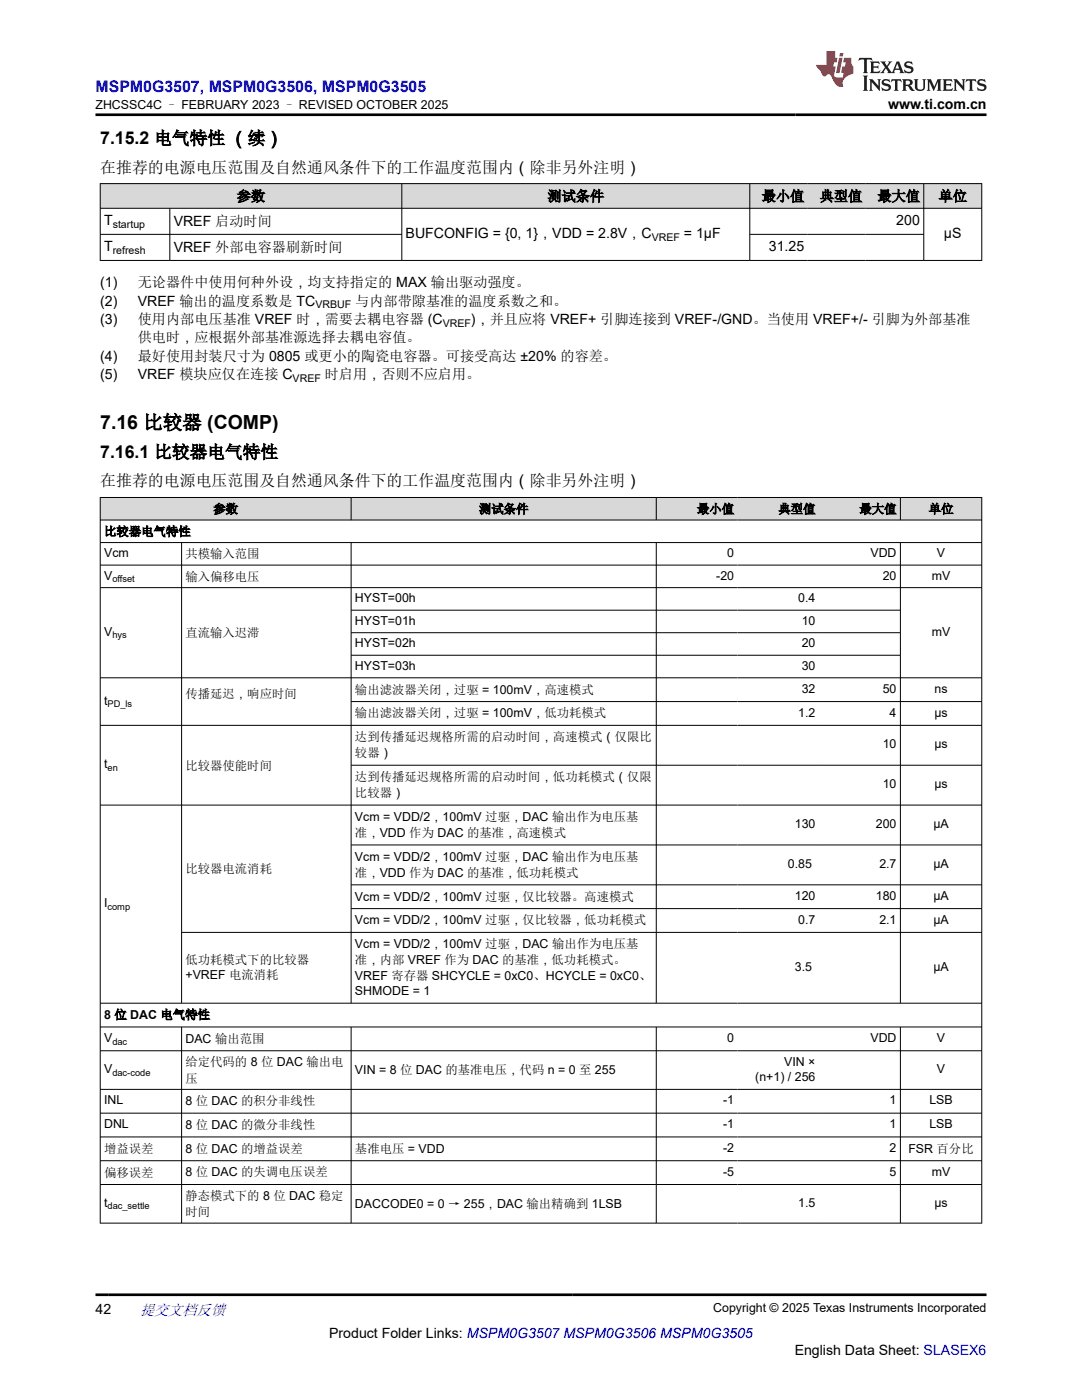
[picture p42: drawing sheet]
<svg xmlns="http://www.w3.org/2000/svg" width="216mm" height="279mm" viewBox="0 0 216 279" stroke-linecap="round" stroke-linejoin="round" font-family="sans-serif">
<defs><g id="words">
<text font-size="3.9" x="20" y="85.7">7.16 比较器 (COMP)</text>
<g font-size="3.5">
<text x="20" y="28.8">7.15.2 电气特性 （续）</text>
<text x="20" y="91.4">7.16.1 比较器电气特性</text>
</g>
<text font-size="3.2" fill="#00f" x="19" y="18.3">MSPM0G3507, MSPM0G3506, MSPM0G3505</text>
<g font-size="3.2">
<text x="20" y="34.4">在推荐的电源电压范围及自然通风条件下的工作温度范围内（除非另外注明）</text>
<text x="20" y="97.1">在推荐的电源电压范围及自然通风条件下的工作温度范围内（除非另外注明）</text>
</g>
<text font-size="3" fill="#00f" x="27.9" y="262.4">提交文档反馈</text>
<g font-size="2.8">
<text x="177.2" y="21.7">www.ti.com.cn</text>
<text x="47.3" y="40.1">参数</text>
<text x="109.2" y="40.1">测试条件</text>
<text x="152" y="40.1">最小值</text>
<text x="163.6" y="40.1">典型值</text>
<text x="175.1" y="40.1">最大值</text>
<text x="187.3" y="40.1">单位</text>
<text x="20.8" y="44.9">T</text>
<text x="34.7" y="45">VREF 启动时间</text>
<text x="80.9" y="47.5">BUFCONFIG = {0, 1}，VDD = 2.8V，C</text>
<text x="136.5" y="47.5">= 1µF</text>
<text x="178.9" y="44.9">200</text>
<text x="188.4" y="47.5">µS</text>
<text x="20.8" y="50.1">T</text>
<text x="34.7" y="50.2">VREF 外部电容器刷新时间</text>
<text x="153.4" y="50.1">31.25</text>
<text x="20" y="57.3">(1)</text>
<text x="27.5" y="57.3">无论器件中使用何种外设，均支持指定的 MAX 输出驱动强度。</text>
<text x="20" y="64.7">(3)</text>
<text x="20" y="61">(2)</text>
<text x="27.5" y="61">VREF 输出的温度系数是 TC</text>
<text x="27.5" y="64.7">使用内部电压基准 VREF 时，需要去耦电容器 (C</text>
<text x="70.9" y="61">与内部带隙基准的温度系数之和。</text>
<text x="94" y="64.7">)，并且应将 VREF+ 引脚连接到 VREF-/GND。当使用 VREF+/- 引脚为外部基准</text>
<text x="27.5" y="68.3">供电时，应根据外部基准源选择去耦电容值。</text>
<text x="20" y="72">(4)</text>
<text x="20" y="75.7">(5)</text>
<text x="27.5" y="72">最好使用封装尺寸为 0805 或更小的陶瓷电容器。可接受高达 ±20% 的容差。</text>
<text x="27.5" y="75.7">VREF 模块应仅在连接 C</text>
<text x="64.8" y="75.7">时启用，否则不应启用。</text>
<text x="19" y="262.1">42</text>
<text x="65.7" y="266.9">Product Folder Links: MSPM0G3507 MSPM0G3506 MSPM0G3505</text>
<text x="158.6" y="270.3">English Data Sheet: SLASEX6</text>
</g>
<g font-size="2.5">
<text x="19" y="21.8">ZHCSSC4C – FEBRUARY 2023 – REVISED OCTOBER 2025</text>
<text x="20.8" y="106.9">比较器电气特性</text>
<text x="42.6" y="102.4">参数</text>
<text x="95.6" y="102.4">测试条件</text>
<text x="139.1" y="102.4">最小值</text>
<text x="155.3" y="102.4">典型值</text>
<text x="171.5" y="102.4">最大值</text>
<text x="185.3" y="102.4">单位</text>
<text x="20.8" y="111.2">Vcm</text>
<text x="37" y="111.4">共模输入范围</text>
<text x="145.1" y="111.2">0</text>
<text x="173.7" y="111.2">VDD</text>
<text x="187" y="111.2">V</text>
<text x="20.8" y="115.7">V</text>
<text x="37" y="115.9">输入偏移电压</text>
<text x="142.9" y="115.7">-20</text>
<text x="176.1" y="115.7">20</text>
<text x="185.9" y="115.7">mV</text>
<text x="70.8" y="120.2">HYST=00h</text>
<text x="70.8" y="124.7">HYST=01h</text>
<text x="159.3" y="120.2">0.4</text>
<text x="160" y="124.7">10</text>
<text x="20.8" y="126.9">V</text>
<text x="37" y="127.2">直流输入迟滞</text>
<text x="70.8" y="129.2">HYST=02h</text>
<text x="160" y="129.2">20</text>
<text x="185.9" y="126.9">mV</text>
<text x="70.8" y="133.7">HYST=03h</text>
<text x="160" y="133.7">30</text>
<text x="20.8" y="140.7">t</text>
<text x="37" y="139.3">传播延迟，响应时间</text>
<text x="70.8" y="138.4">输出滤波器关闭，过驱 = 100mV，高速模式</text>
<text x="70.8" y="143.2">输出滤波器关闭，过驱 = 100mV，低功耗模式</text>
<text x="159.3" y="143">1.2</text>
<text x="160" y="138.3">32</text>
<text x="176.1" y="138.3">50</text>
<text x="177.5" y="143">4</text>
<text x="186.5" y="143">µs</text>
<text x="186.5" y="138.3">ns</text>
<text x="70.8" y="147.9">达到传播延迟规格所需的启动时间，高速模式（仅限比</text>
<text x="176.1" y="149.4">10</text>
<text x="186.5" y="149.4">µs</text>
<text x="20.8" y="153.4">t</text>
<text x="37" y="153.6">比较器使能时间</text>
<text x="70.8" y="151.1">较器）</text>
<text x="70.8" y="155.9">达到传播延迟规格所需的启动时间，低功耗模式（仅限</text>
<text x="70.8" y="159.1">比较器）</text>
<text x="176.1" y="157.3">10</text>
<text x="186.5" y="157.3">µs</text>
<text x="70.8" y="163.8">Vcm = VDD/2，100mV 过驱，DAC 输出作为电压基</text>
<text x="70.8" y="167">准，VDD 作为 DAC 的基准，高速模式</text>
<text x="158.6" y="165.3">130</text>
<text x="174.8" y="165.3">200</text>
<text x="186.2" y="165.3">µA</text>
<text x="70.8" y="171.8">Vcm = VDD/2，100mV 过驱，DAC 输出作为电压基</text>
<text x="157.2" y="173.2">0.85</text>
<text x="175.5" y="173.2">2.7</text>
<text x="186.2" y="173.2">µA</text>
<text x="37" y="174.3">比较器电流消耗</text>
<text x="70.8" y="175">准，VDD 作为 DAC 的基准，低功耗模式</text>
<text x="70.8" y="179.7">Vcm = VDD/2，100mV 过驱，仅比较器。高速模式</text>
<text x="158.6" y="179.6">120</text>
<text x="174.8" y="179.6">180</text>
<text x="186.2" y="179.6">µA</text>
<text x="20.8" y="181.1">I</text>
<text x="70.8" y="184.5">Vcm = VDD/2，100mV 过驱，仅比较器，低功耗模式</text>
<text x="159.3" y="184.3">0.7</text>
<text x="175.5" y="184.3">2.1</text>
<text x="186.2" y="184.3">µA</text>
<text x="70.8" y="189.2">Vcm = VDD/2，100mV 过驱，DAC 输出作为电压基</text>
<text x="37" y="192.4">低功耗模式下的比较器</text>
<text x="37" y="195.4">+VREF 电流消耗</text>
<text x="70.8" y="192.4">准，内部 VREF 作为 DAC 的基准，低功耗模式。</text>
<text x="70.8" y="195.6">VREF 寄存器 SHCYCLE = 0xC0、HCYCLE = 0xC0、</text>
<text x="158.6" y="193.8">3.5</text>
<text x="186.2" y="193.8">µA</text>
<text x="20.8" y="203.3">8 位 DAC 电气特性</text>
<text x="70.8" y="198.6">SHMODE = 1</text>
<text x="20.8" y="208">V</text>
<text x="37" y="208.1">DAC 输出范围</text>
<text x="145.1" y="208">0</text>
<text x="173.7" y="208">VDD</text>
<text x="187" y="208">V</text>
<text x="20.8" y="214.2">V</text>
<text x="37" y="212.8">给定代码的 8 位 DAC 输出电</text>
<text x="70.8" y="214.3">VIN = 8 位 DAC 的基准电压，代码 n = 0 至 255</text>
<text x="150.7" y="215.7">(n+1) / 256</text>
<text x="156.5" y="212.7">VIN ×</text>
<text x="187" y="214.2">V</text>
<text x="20.8" y="220.4">INL</text>
<text x="37" y="216">压</text>
<text x="37" y="220.5">8 位 DAC 的积分非线性</text>
<text x="144.3" y="220.4">-1</text>
<text x="177.5" y="220.4">1</text>
<text x="185.4" y="220.4">LSB</text>
<text x="20.8" y="225.2">DNL</text>
<text x="37" y="225.3">8 位 DAC 的微分非线性</text>
<text x="144.3" y="225.2">-1</text>
<text x="177.5" y="225.2">1</text>
<text x="185.4" y="225.2">LSB</text>
<text x="20.8" y="230.2">增益误差</text>
<text x="37" y="230">8 位 DAC 的增益误差</text>
<text x="70.8" y="230">基准电压 = VDD</text>
<text x="144.3" y="229.9">-2</text>
<text x="177.5" y="229.9">2</text>
<text x="181.3" y="230">FSR 百分比</text>
<text x="20.8" y="234.9">偏移误差</text>
<text x="37" y="234.8">8 位 DAC 的失调电压误差</text>
<text x="37" y="239.5">静态模式下的 8 位 DAC 稳定</text>
<text x="144.3" y="234.7">-5</text>
<text x="177.5" y="234.7">5</text>
<text x="185.9" y="234.7">mV</text>
<text x="20.8" y="240.9">t</text>
<text x="37" y="242.7">时间</text>
<text x="70.8" y="241">DACCODE0 = 0 → 255，DAC 输出精确到 1LSB</text>
<text x="159.3" y="240.9">1.5</text>
<text x="186.5" y="240.9">µs</text>
<text x="142.3" y="261.8">Copyright © 2025 Texas Instruments Incorporated</text>
</g>
<g font-size="2.1">
<text x="22.5" y="45.5">startup</text>
<text x="22.5" y="50.7">refresh</text>
<text x="130" y="48.1">VREF</text>
<text x="62.9" y="61.6">VRBUF</text>
<text x="88.3" y="65.2">VREF</text>
<text x="58.4" y="76.2">VREF</text>
</g>
<g font-size="1.9">
<text x="22.4" y="116.2">offset</text>
<text x="22.4" y="127.4">hys</text>
<text x="21.5" y="141.1">PD_ls</text>
<text x="21.5" y="153.9">en</text>
<text x="21.5" y="181.6">comp</text>
<text x="22.4" y="208.5">dac</text>
<text x="22.4" y="214.7">dac-code</text>
<text x="21.5" y="241.4">dac_settle</text>
</g>
</g></defs>
<g fill="#d8d8d8">
<path d="M20 36.6h175.9v5h-175.9z" fill-rule="evenodd"/>
<path d="M20.1 36.7h60v4.8h-60z" fill-rule="evenodd"/>
<path d="M80.2 36.7h69.3v4.8h-69.3z" fill-rule="evenodd"/>
<path d="M149.7 36.7h11.5v4.8h-11.5z" fill-rule="evenodd"/>
<path d="M161.2 36.7h11.6v4.8h-11.6z" fill-rule="evenodd"/>
<path d="M172.8 36.7h11.5v4.8h-11.5z" fill-rule="evenodd"/>
<path d="M184.4 36.7h11.4v4.8h-11.4z" fill-rule="evenodd"/>
</g>
<path d="M19.9 36.6h176.1M20 36.6v15.4M80.2 36.6v15.4M149.6 36.6v15.4M184.3 36.6v15.4M195.9 36.6v15.4M19.9 41.6h176.1M19.9 46.8h60.3M33.9 41.6v10.4M149.6 46.8h34.8M196 52h-176.1" fill="none" stroke="#000" stroke-width=".2"/>
<g fill="#d8d8d8">
<path d="M20 99.3h175.9v4.5h-175.9z" fill-rule="evenodd"/>
<path d="M20.1 99.3h49.9v4.4h-49.9z" fill-rule="evenodd"/>
<path d="M70.1 99.3h60.8v4.4h-60.8z" fill-rule="evenodd"/>
<path d="M131 99.3h16.2v4.4h-16.2z" fill-rule="evenodd"/>
<path d="M147.2 99.3h16.2v4.4h-16.2z" fill-rule="evenodd"/>
<path d="M163.4 99.3h16.2v4.4h-16.2z" fill-rule="evenodd"/>
<path d="M179.7 99.3h16.1v4.4h-16.1z" fill-rule="evenodd"/>
</g>
<g fill="none" stroke="#000" stroke-width=".2">
<path d="M19.9 99.3h176.1M20 99.2v145M70.1 99.2v4.6M131 99.2v4.6M179.7 99.2v4.6M195.9 99.2v145M19.9 103.8h176.1M19.9 108.3h176.1M19.9 112.8h176.1M19.9 117.3h176.1M36.2 108.3v92M70.1 108.3v92"/>
<path d="M131 108.3v92M179.7 108.3v92M19.9 135.3h176.1M70.1 121.8h109.6M70.1 126.3h109.6M70.1 130.8h109.6M70.1 140h125.9M70.1 152.7h125.9M196 144.8h-176.1M70.1 168.6h125.9M70.1 176.6h125.9M196 160.7h-176.1"/>
<path d="M36.2 186.1h159.8M70.1 181.3h125.9M19.9 205h176.1M19.9 209.7h176.1M19.9 217.4h176.1M36.2 205v39.2M70.1 205v39.2M131 205v39.2M179.7 205v39.2M196 200.2h-176.1M19.9 222.2h176.1M19.9 226.9h176.1"/>
<path d="M19.9 231.6h176.1M19.9 236.4h176.1M19.9 244.1h176.1"/>
</g>
<path d="M171.5 11.6l-.2 .5 .5-.2h.6v.1v2.2l-.2 .4h1l-.2-.4v-2.2v-.1h.5l.6 .2-.2-.5zM173.6 12.3l.2 .4v1.5l-.2 .4h1.9l.1-.6a1.08 1.08 0 0 1-1.3 .2v-.7h.6l.4 .2v-.7l-.4 .2h-.6v-.5l.2-.2a1 1 0 0 1 1 .3l-.1-.5zM175.7 12.3l.9 1.1-1 1.2h.9l-.2-.2 .5-.8 .4 .8-.2 .2h1.6l-.2-.2 .2-.5h.9l.1 .5-.1 .2h.9l-.2-.3-.8-2h-.5l-.9 2.2-.9-1.1 .9-1.1h-.8l.2 .2-.4 .6-.4-.6 .2-.2zM179 12.7l.4 1h-.7zM180.7 12.4a.65 .65 0 0 0-.2 .7 .65 .65 0 0 0 .6 .5l.6 .1 .1 .3a.79 .79 0 0 1-.7 .4 .79 .79 0 0 1-.7-.5l.1 .7 .2-.1a.93 .93 0 0 0 1.1 .1 .93 .93 0 0 0 .4-1 1.46 1.46 0 0 0-1.2-.6l-.1-.3a1.09 1.09 0 0 1 1.2 .2l-.2-.6-.1 .1-.5-.2zM172.2 15.1l.2 .4v2.2l-.2 .4h1l-.2-.4v-2.2l.2-.4zM173.4 15.8l.2 .4v1.5l-.2 .4h.8l-.3-.4 .1-1.3 1.6 1.8v-2l.2-.4h-.7l.1 .2 .1 1.1-1.2-1.3zM176.2 15.9a.65 .65 0 0 0-.2 .8 .65 .65 0 0 0 .6 .4l.6 .2 .1 .2a.79 .79 0 0 1-.7 .4 .79 .79 0 0 1-.7-.5l.1 .7 .2-.1a.93 .93 0 0 0 1.1 .1 .93 .93 0 0 0 .4-.9 1.46 1.46 0 0 0-1.2-.6l-.1-.4a1.09 1.09 0 0 1 1.2 .2l-.1-.6-.2 .1-.5-.1zM177.9 15.8l-.1 .6a.63 .63 0 0 1 .8-.3v1.6l-.3 .4h1l-.2-.4v-1.6a.66 .66 0 0 1 .8 .3l-.1-.6zM180 15.8l.2 .4v1.5l-.2 .4h1l-.2-.2-.1-.7h.5l.1 .2a.79 .79 0 0 0 1.2 .6l-1-.9a.61 .61 0 0 0 .6-.6 .61 .61 0 0 0-.5-.7zM180.8 16.1h.1a.47 .47 0 0 1 .5 .1 .47 .47 0 0 1 .1 .5l-.1 .1-.7 .1zM182.3 15.8l.2 .2a2.27 2.27 0 0 0 .4 2 1.04 1.04 0 0 0 1.7-.7v-1.3l.2-.2h-.8l.2 .4v1.1a.6 .6 0 0 1-.6 .6 .6 .6 0 0 1-.6-.6v-1.1l.3-.4zM184.9 15.8l.2 .4v1.5l-.2 .4h.8l-.3-.4v-1.4l.9 1.9 .9-1.9v1.4l-.3 .4h1l-.2-.4v-1.5l.2-.4h-.8l-.7 1.5-.6-1.5zM188.1 15.8l.2 .4v1.5l-.2 .4h1.9l.1-.6a1.09 1.09 0 0 1-1.3 .2v-.7h.6l.4 .2v-.6l-.4 .2h-.6v-.6l.2-.1a1.01 1.01 0 0 1 1 .3l-.1-.6zM190.2 15.8l.3 .4v1.5l-.3 .4h.8l-.2-.4v-1.3l1.6 1.8v-2l.2-.4h-.7l.2 .2v1.1l-1.2-1.3zM192.8 15.8l-.1 .6a.63 .63 0 0 1 .8-.3v1.6l-.3 .4h1l-.2-.4v-1.6a.66 .66 0 0 1 .8 .3l-.1-.6zM195.2 15.9a.65 .65 0 0 0-.2 .8 .65 .65 0 0 0 .6 .4l.6 .2 .2 .2a.79 .79 0 0 1-.7 .4 .79 .79 0 0 1-.7-.5l.1 .7 .2-.1a.93 .93 0 0 0 1 .1 .93 .93 0 0 0 .5-.9 1.46 1.46 0 0 0-1.3-.6v-.4a1.09 1.09 0 0 1 1.2 .2l-.2-.6-.2 .1-.5-.1z" fill="#231f20"/>
<path d="M164.9 10.2v2.8h-2l.1 .3 .8 1a.95 .95 0 0 0 1 .9 .59 .59 0 0 1 .5-.4 .59 .59 0 0 1 .5 .4l.4 .7a1.59 1.59 0 0 0 2.1 1.4 1.61 1.61 0 0 1 1-2.3l1-.3-.1-1.5a1.59 1.59 0 0 1-.3-1.7h-1.5l-.2 .9h.6l-.2 .9h-.5l-.2 1v.2l.4 .1-.1 .9h-.7a.73 .73 0 0 1-1-.7l.3-1.5h-.5l.1-.9h.5l.2-.9h-.5v-1.3zM167.4 11.5l-.6 3.1h.7l.6-3.1zM167.6 10.6l-.1 .6h.7l.1-.6z" fill="#ed1c24"/>
<path d="M19 22.9h177.8M19 258.4h177.8" fill="none" stroke="#000" stroke-width=".53"/>
<use href="#words"/>
</svg>
